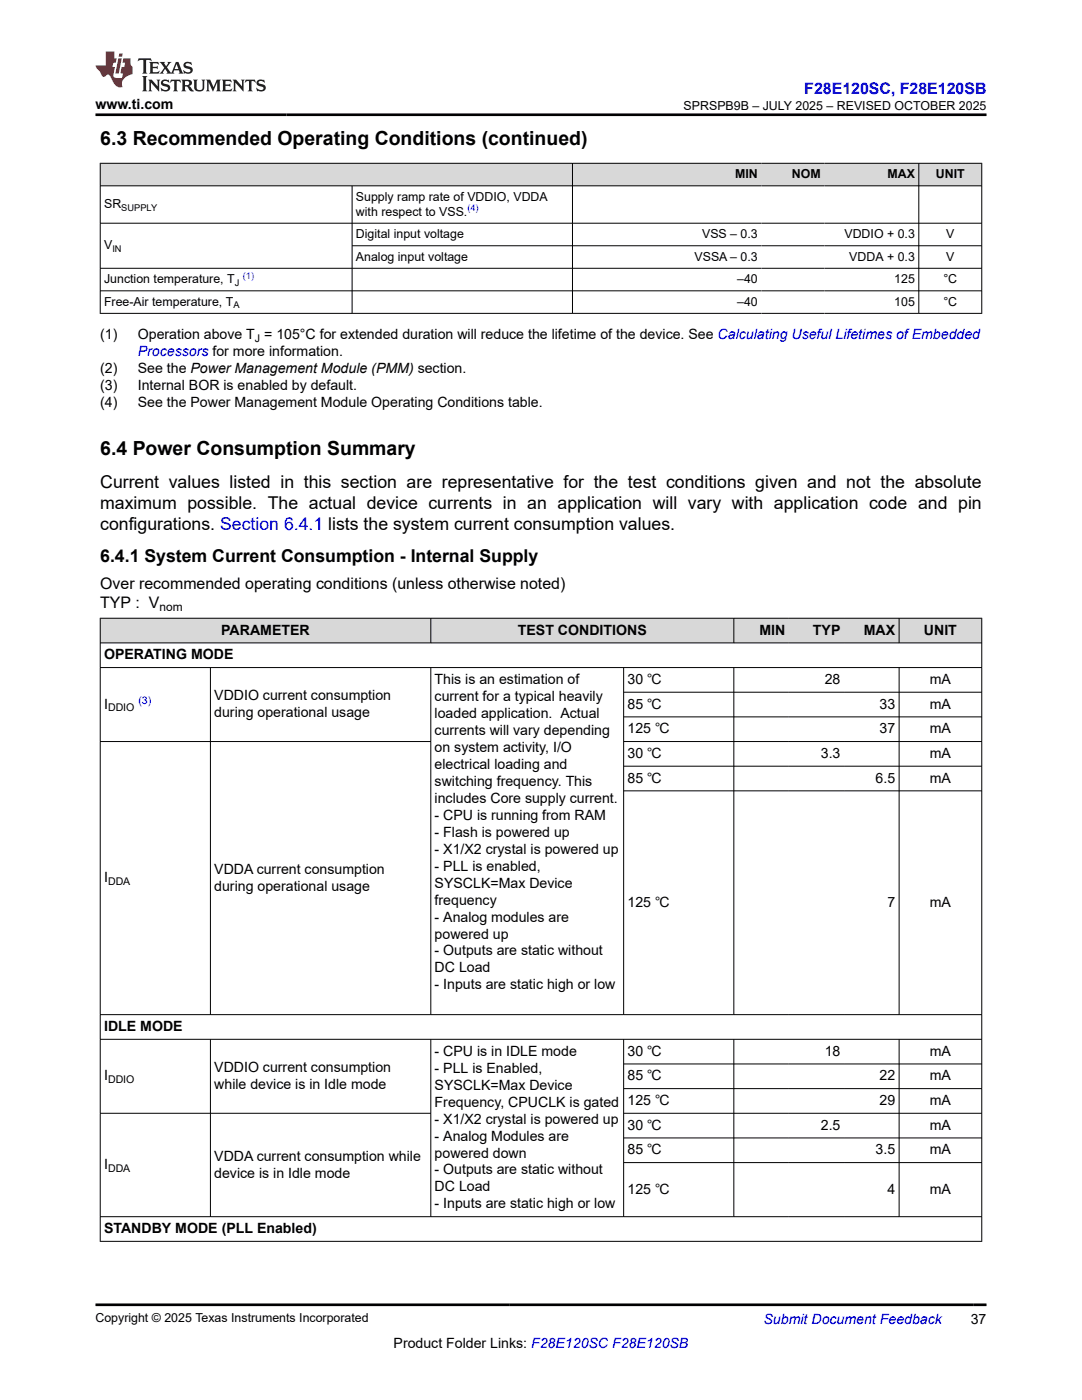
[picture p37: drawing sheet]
<svg xmlns="http://www.w3.org/2000/svg" width="216mm" height="279mm" viewBox="0 0 216 279" stroke-linecap="round" stroke-linejoin="round" font-family="sans-serif">
<defs><g id="words">
<g font-size="3.9">
<text x="20" y="28.8">6.3 Recommended Operating Conditions (continued)</text>
<text x="20" y="90.9">6.4 Power Consumption Summary</text>
</g>
<g font-size="3.5">
<text x="20" y="101.5">maximum possible. The actual device currents in an application will vary with application code and pin</text>
<text x="20" y="97.3">Current values listed in this section are representative for the test conditions given and not the absolute</text>
<text x="20" y="105.8">configurations. Section 6.4.1 lists the system current consumption values.</text>
<text x="20" y="112.1">6.4.1 System Current Consumption - Internal Supply</text>
</g>
<text font-size="3.2" fill="#00f" x="160.5" y="18.7">F28E120SC, F28E120SB</text>
<g font-size="3.2">
<text x="20" y="117.5">Over recommended operating conditions (unless otherwise noted)</text>
<text x="20" y="121.3">TYP : V</text>
</g>
<g font-size="2.8">
<text x="19" y="21.8">www.ti.com</text>
<text x="20" y="67.7">(1)</text>
<text x="27.5" y="67.7">Operation above T = 105°C for extended duration will reduce the lifetime of the device. See Calculating Useful Lifetimes of Embedded</text>
<text x="20" y="77.9">(3)</text>
<text x="20" y="74.5">(2)</text>
<text x="27.5" y="74.5">See the Power Management Module (PMM) section.</text>
<text x="27.5" y="77.9">Internal BOR is enabled by default.</text>
<text x="20" y="81.2">(4)</text>
<text x="27.5" y="81.2">See the Power Management Module Operating Conditions table.</text>
<text x="20.8" y="131.6">OPERATING MODE</text>
<text x="44.1" y="126.7">PARAMETER</text>
<text x="103.3" y="126.7">TEST CONDITIONS</text>
<text x="151.5" y="126.7">MIN</text>
<text x="162.2" y="126.7">TYP</text>
<text x="172.4" y="126.7">MAX</text>
<text x="184.4" y="126.7">UNIT</text>
<text x="86.7" y="136.5">This is an estimation of</text>
<text x="125.2" y="136.5">30 ℃</text>
<text x="164.6" y="136.5">28</text>
<text x="185.5" y="136.5">mA</text>
<text x="20.8" y="141.4">I</text>
<text x="42.8" y="139.7">VDDIO current consumption</text>
<text x="42.8" y="143.1">during operational usage</text>
<text x="86.7" y="139.9">current for a typical heavily</text>
<text x="86.7" y="143.3">loaded application. Actual</text>
<text x="125.2" y="141.4">85 ℃</text>
<text x="175.5" y="141.4">33</text>
<text x="185.5" y="141.4">mA</text>
<text x="86.7" y="146.7">currents will vary depending</text>
<text x="125.2" y="146.3">125 ℃</text>
<text x="175.5" y="146.3">37</text>
<text x="185.5" y="146.3">mA</text>
<text x="86.7" y="150">on system activity, I/O</text>
<text x="86.7" y="153.4">electrical loading and</text>
<text x="125.2" y="151.3">30 ℃</text>
<text x="163.8" y="151.3">3.3</text>
<text x="185.5" y="151.3">mA</text>
<text x="86.7" y="156.8">switching frequency. This</text>
<text x="86.7" y="160.2">includes Core supply current.</text>
<text x="125.2" y="156.2">85 ℃</text>
<text x="174.7" y="156.2">6.5</text>
<text x="185.5" y="156.2">mA</text>
<text x="86.7" y="163.6">- CPU is running from RAM</text>
<text x="86.7" y="167">- Flash is powered up</text>
<text x="86.7" y="170.4">- X1/X2 crystal is powered up</text>
<text x="86.7" y="173.8">- PLL is enabled,</text>
<text x="20.8" y="176.1">I</text>
<text x="42.8" y="174.4">VDDA current consumption</text>
<text x="42.8" y="177.7">during operational usage</text>
<text x="86.7" y="177.1">SYSCLK=Max Device</text>
<text x="86.7" y="180.5">frequency</text>
<text x="86.7" y="183.9">- Analog modules are</text>
<text x="125.2" y="181">125 ℃</text>
<text x="177.1" y="181">7</text>
<text x="185.5" y="181">mA</text>
<text x="86.7" y="187.3">powered up</text>
<text x="86.7" y="190.7">- Outputs are static without</text>
<text x="86.7" y="194.1">DC Load</text>
<text x="86.7" y="197.5">- Inputs are static high or low</text>
<text x="20.8" y="205.8">IDLE MODE</text>
<text x="20.8" y="215.6">I</text>
<text x="42.8" y="213.9">VDDIO current consumption</text>
<text x="86.7" y="210.7">- CPU is in IDLE mode</text>
<text x="86.7" y="214.1">- PLL is Enabled,</text>
<text x="125.2" y="210.7">30 ℃</text>
<text x="125.2" y="215.6">85 ℃</text>
<text x="164.6" y="210.7">18</text>
<text x="175.5" y="215.6">22</text>
<text x="185.5" y="210.7">mA</text>
<text x="185.5" y="215.6">mA</text>
<text x="42.8" y="217.3">while device is in Idle mode</text>
<text x="86.7" y="217.5">SYSCLK=Max Device</text>
<text x="86.7" y="220.8">Frequency, CPUCLK is gated</text>
<text x="125.2" y="220.5">125 ℃</text>
<text x="175.5" y="220.5">29</text>
<text x="185.5" y="220.5">mA</text>
<text x="86.7" y="224.2">- X1/X2 crystal is powered up</text>
<text x="86.7" y="227.6">- Analog Modules are</text>
<text x="125.2" y="225.5">30 ℃</text>
<text x="163.8" y="225.5">2.5</text>
<text x="185.5" y="225.5">mA</text>
<text x="20.8" y="233.3">I</text>
<text x="42.8" y="231.6">VDDA current consumption while</text>
<text x="86.7" y="231">powered down</text>
<text x="125.2" y="230.4">85 ℃</text>
<text x="174.7" y="230.4">3.5</text>
<text x="185.5" y="230.4">mA</text>
<text x="42.8" y="235">device is in Idle mode</text>
<text x="86.7" y="234.4">- Outputs are static without</text>
<text x="86.7" y="237.8">DC Load</text>
<text x="125.2" y="238.2">125 ℃</text>
<text x="177.1" y="238.2">4</text>
<text x="185.5" y="238.2">mA</text>
<text x="86.7" y="241.2">- Inputs are static high or low</text>
<text x="20.8" y="246.1">STANDBY MODE (PLL Enabled)</text>
<text x="78.5" y="269">Product Folder Links: F28E120SC F28E120SB</text>
<text x="193.7" y="264.2">37</text>
</g>
<g font-size="2.8" fill="#00f">
<text x="27.5" y="71.1">Processors for more information.</text>
<text x="152.4" y="264.2">Submit Document Feedback</text>
</g>
<g font-size="2.5">
<text x="136.4" y="21.9">SPRSPB9B – JULY 2025 – REVISED OCTOBER 2025</text>
<text x="146.7" y="35.5">MIN</text>
<text x="158" y="35.5">NOM</text>
<text x="177.1" y="35.5">MAX</text>
<text x="186.7" y="35.5">UNIT</text>
<text x="20.8" y="41.5">SR</text>
<text x="71" y="40">Supply ramp rate of VDDIO, VDDA</text>
<text x="71" y="43">with respect to VSS.</text>
<text x="71" y="47.5">Digital input voltage</text>
<text x="140.1" y="47.5">VSS – 0.3</text>
<text x="168.5" y="47.5">VDDIO + 0.3</text>
<text x="188.8" y="47.5">V</text>
<text x="20.8" y="49.8">V</text>
<text x="71" y="52">Analog input voltage</text>
<text x="138.6" y="52">VSSA – 0.3</text>
<text x="169.5" y="52">VDDA + 0.3</text>
<text x="188.8" y="52">V</text>
<text x="20.8" y="56.5">Junction temperature, T</text>
<text x="147.1" y="56.5">–40</text>
<text x="178.4" y="56.5">125</text>
<text x="188.2" y="56.5">°C</text>
<text x="20.8" y="61">Free-Air temperature, T</text>
<text x="147.1" y="61">–40</text>
<text x="178.4" y="61">105</text>
<text x="188.2" y="61">°C</text>
<text x="19" y="263.9">Copyright © 2025 Texas Instruments Incorporated</text>
</g>
<text font-size="2.4" x="31.8" y="121.9">nom</text>
<g font-size="2.1">
<text x="50.9" y="68.3">J</text>
<text x="21.6" y="142">DDIO</text>
<text x="21.6" y="176.6">DDA</text>
<text x="21.6" y="216.2">DDIO</text>
<text x="21.6" y="233.9">DDA</text>
</g>
<text font-size="2.1" fill="#00f" x="27.6" y="140.5">(3)</text>
<g font-size="1.9">
<text x="24.2" y="42">SUPPLY</text>
<text x="22.4" y="50.3">IN</text>
<text x="46.8" y="57">J</text>
<text x="46.6" y="61.5">A</text>
</g>
<g font-size="1.9" fill="#00f">
<text x="93.3" y="42.2">(4)</text>
<text x="48.5" y="55.7">(1)</text>
</g>
</g></defs>
<g fill="#d8d8d8">
<path d="M20 32.6h175.9v4.5h-175.9z" fill-rule="evenodd"/>
<path d="M20.1 32.6h94.1v4.4h-94.1z" fill-rule="evenodd"/>
<path d="M114.3 32.6h37.6v4.4h-37.6z" fill-rule="evenodd"/>
<path d="M151.9 32.6h12.6v4.4h-12.6z" fill-rule="evenodd"/>
<path d="M164.5 32.6h18.8v4.4h-18.8z" fill-rule="evenodd"/>
<path d="M183.4 32.6h12.4v4.4h-12.4z" fill-rule="evenodd"/>
</g>
<path d="M19.9 32.6h176.1M19.9 37.1h176.1M20 32.5v30.1M70.3 37.1v25.5M114.2 32.5v30.1M183.3 32.5v30.1M195.9 32.5v30.1M19.9 44.5h176.1M19.9 53.5h176.1M19.9 58h176.1M70.3 49h125.7M19.9 62.5h176.1" fill="none" stroke="#000" stroke-width=".2"/>
<g fill="#d8d8d8">
<path d="M20 123.4h175.9v4.9h-175.9z" fill-rule="evenodd"/>
<path d="M20.1 123.4h65.8v4.8h-65.8z" fill-rule="evenodd"/>
<path d="M86 123.4h60.4v4.8h-60.4z" fill-rule="evenodd"/>
<path d="M146.5 123.4h10.9v4.8h-10.9z" fill-rule="evenodd"/>
<path d="M157.4 123.4h11v4.8h-11z" fill-rule="evenodd"/>
<path d="M168.4 123.4h10.9v4.8h-10.9z" fill-rule="evenodd"/>
<path d="M179.5 123.4h16.3v4.8h-16.3z" fill-rule="evenodd"/>
</g>
<g fill="none" stroke="#000" stroke-width=".2">
<path d="M19.9 123.4h176.1M19.9 128.3h176.1M19.9 133.2h176.1M20 123.3v124.5M42 133.2v69.4M86 123.3v5.1M86 133.2v69.4M124.4 133.2v69.4M124.4 138.1h71.6M146.4 123.3v5.1M146.4 133.2v69.4M179.4 123.3v5.1"/>
<path d="M179.4 133.2v69.4M195.9 123.3v124.5M19.9 148h66.1M124.4 148h71.6M124.4 143.1h71.6M124.4 152.9h71.6M124.4 157.8h71.6M19.9 207.4h176.1M42 207.4v35.5M86 207.4v35.5M124.4 207.4v35.5M124.4 212.3h71.6"/>
<path d="M124.4 217.3h71.6M146.4 207.4v35.5M179.4 207.4v35.5M196 202.5h-176.1M19.9 222.2h66.1M124.4 222.2h71.6M124.4 227.1h71.6M124.4 232h71.6M19.9 247.7h176.1M196 242.8h-176.1"/>
</g>
<path d="M27.7 11.6l-.2 .6 .5-.2h.6v.1v2.2l-.2 .4h1l-.2-.4v-2.2v-.1h.5l.5 .2-.1-.6zM29.8 12.4l.2 .3v1.6l-.2 .4h1.9l.1-.6a1.08 1.08 0 0 1-1.3 .2v-.7h.6l.4 .2v-.7l-.4 .2h-.6v-.5l.2-.2a1 1 0 0 1 1 .3l-.1-.5zM31.8 12.4l1 1.1-1 1.2h.9l-.2-.2 .4-.8 .5 .8-.2 .2h1.6l-.2-.2 .1-.5h1l.1 .5-.1 .2h.9l-.2-.4-.8-1.9h-.5l-1 2.1-.8-1.1 .9-1h-.8l.2 .2-.5 .6-.3-.6 .1-.2zM35.2 12.8l.4 1h-.8zM36.8 12.5a.65 .65 0 0 0-.2 .7 .65 .65 0 0 0 .6 .5l.7 .1 .1 .3a.79 .79 0 0 1-.7 .4 .79 .79 0 0 1-.7-.5l.1 .7 .2-.1a.93 .93 0 0 0 1.1 0 .93 .93 0 0 0 .4-.9 1.46 1.46 0 0 0-1.2-.6l-.1-.3a1.09 1.09 0 0 1 1.2 .2l-.2-.6-.1 .1-.6-.2zM28.4 15.2l.2 .4v2.2l-.2 .4h1l-.2-.4v-2.2l.2-.4zM29.6 15.9l.2 .4v1.5l-.2 .4h.8l-.3-.4v-1.3l1.7 1.8v-2l.2-.4h-.8l.2 .2 .1 1.1-1.2-1.3zM32.3 16a.65 .65 0 0 0-.2 .8 .65 .65 0 0 0 .7 .4l.6 .2 .1 .2a.79 .79 0 0 1-.7 .4 .79 .79 0 0 1-.7-.5l.1 .7 .2-.1a.93 .93 0 0 0 1.1 .1 .93 .93 0 0 0 .4-1 1.46 1.46 0 0 0-1.2-.5l-.1-.4a1.09 1.09 0 0 1 1.2 .2l-.2-.6-.1 .1-.6-.1zM34.1 15.9l-.1 .6a.63 .63 0 0 1 .7-.3l.1 1.6-.3 .4h1l-.2-.4v-1.6a.66 .66 0 0 1 .8 .3l-.1-.6zM36.2 15.9l.2 .4v1.5l-.2 .4h.9l-.2-.2v-.7h.5l.1 .2a.79 .79 0 0 0 1.2 .6l-1-.9a.61 .61 0 0 0 .6-.6 .61 .61 0 0 0-.5-.7zM36.9 16.2h.2a.47 .47 0 0 1 .5 .1 .47 .47 0 0 1 .1 .5l-.2 .1-.6 .1zM38.5 15.9l.2 .2a2.27 2.27 0 0 0 .4 2 1.04 1.04 0 0 0 1.7-.7v-1.3l.2-.2h-.8l.2 .4v1.1a.6 .6 0 0 1-.6 .6 .6 .6 0 0 1-.6-.6v-1.1l.3-.4zM41.1 15.9l.2 .4v1.5l-.2 .4h.7l-.2-.4v-1.4l.9 1.9 .8-1.9v1.4l-.2 .4h1l-.3-.4v-1.5l.3-.4h-.8l-.7 1.5-.7-1.5zM44.3 15.9l.2 .4v1.5l-.2 .4h1.9l.1-.6a1.09 1.09 0 0 1-1.3 .2v-.7h.6l.4 .2v-.6l-.4 .2h-.6v-.6l.2-.1a1.01 1.01 0 0 1 1 .3l-.1-.6zM46.4 15.9l.3 .4v1.5l-.3 .4h.8l-.2-.4v-1.3l1.6 1.8v-2l.2-.4h-.7l.2 .2v1.1l-1.2-1.3zM49 15.9l-.1 .6a.63 .63 0 0 1 .8-.3v1.6l-.3 .4h1l-.2-.4v-1.6a.66 .66 0 0 1 .8 .3l-.1-.6zM51.4 16a.65 .65 0 0 0-.2 .8 .65 .65 0 0 0 .6 .4l.6 .2 .2 .2a.79 .79 0 0 1-.8 .4 .79 .79 0 0 1-.6-.5l.1 .7 .2-.1a.93 .93 0 0 0 1 .1 .93 .93 0 0 0 .5-1 1.46 1.46 0 0 0-1.3-.5l-.1-.4a1.09 1.09 0 0 1 1.3 .2l-.2-.6-.2 .1-.5-.1z" fill="#231f20"/>
<path d="M21.1 10.3v2.7h-2.1l.1 .4 .9 1a.95 .95 0 0 0 .9 .9 .59 .59 0 0 1 .6-.4 .59 .59 0 0 1 .5 .3l.4 .8a1.59 1.59 0 0 0 2.1 1.4 1.61 1.61 0 0 1 1-2.3l1-.3-.1-1.5a1.59 1.59 0 0 1-.4-1.7h-1.4l-.2 .9h.5l-.1 .9h-.5l-.2 .9v.3l.4 .1-.2 .9h-.6a.73 .73 0 0 1-1.1-.7l.3-1.5h-.5l.2-.9h.5l.2-.9h-.5v-1.3zM23.6 11.6l-.6 3.1h.7l.6-3.1zM23.8 10.7l-.1 .6h.7l.1-.6z" fill="#ed1c24"/>
<path d="M19 22.9h177.8M19 260.4h177.8" fill="none" stroke="#000" stroke-width=".53"/>
<use href="#words"/>
</svg>
